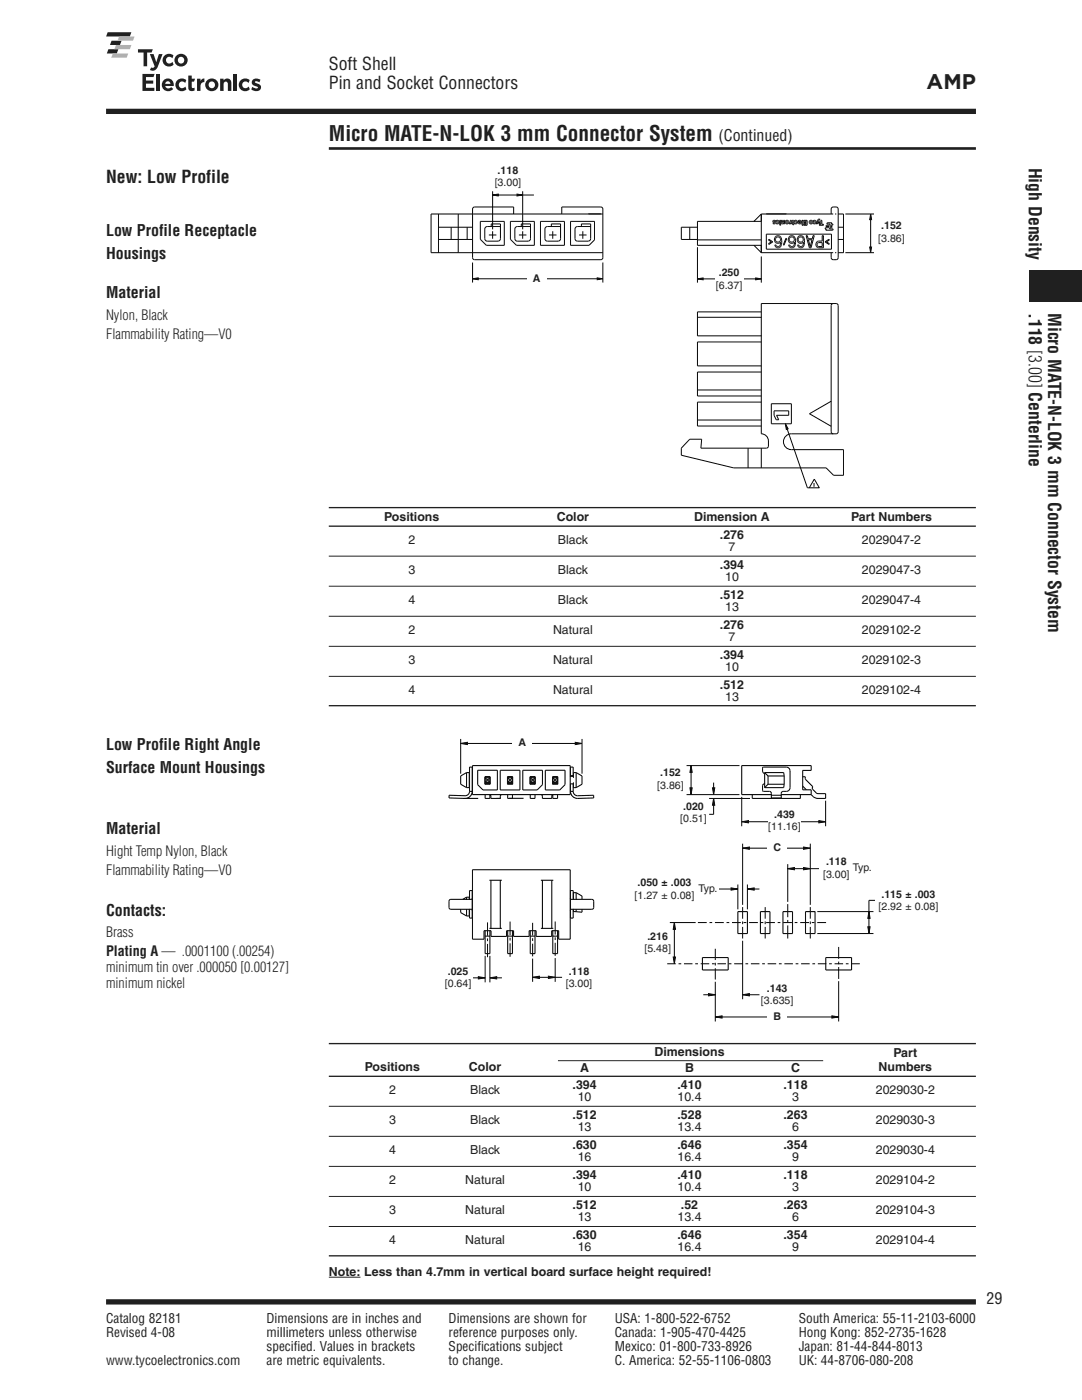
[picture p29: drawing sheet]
<svg xmlns="http://www.w3.org/2000/svg" width="216mm" height="279mm" viewBox="0 0 216 279" stroke-linecap="round" stroke-linejoin="round" font-family="sans-serif">
<defs><g id="words">
<g font-size="4.2" fill="#231f20">
<text x="184.9" y="17.8">AMP</text>
<text x="65.6" y="28">Micro MATE-N-LOK 3 mm Connector System</text>
</g>
<g font-size="3.5" fill="#231f20">
<text x="65.6" y="14">Soft Shell</text>
<text x="65.6" y="17.9">Pin and Socket Connectors</text>
<text x="205.3" y="33.5" transform="rotate(90 205.3 33.5)">High Density</text>
<text x="21.2" y="36.5">New: Low Profile</text>
<text x="205.3" y="62.4" transform="rotate(90 205.3 62.4)">.118 [3.00] Centerline</text>
<text x="209.2" y="62.4" transform="rotate(90 209.2 62.4)">Micro MATE-N-LOK 3 mm Connector System</text>
</g>
<g font-size="3.2" fill="#231f20">
<text x="143.4" y="28">(Continued)</text>
<text x="21.2" y="47.1">Low Profile Receptacle</text>
<text x="21.2" y="51.7">Housings</text>
<text x="21.2" y="59.5">Material</text>
<text x="21.2" y="149.6">Low Profile Right Angle</text>
<text x="21.2" y="154.2">Surface Mount Housings</text>
<text x="21.2" y="166.5">Material</text>
<text x="21.2" y="182.8">Contacts:</text>
<text x="196.8" y="260.3">29</text>
</g>
<g font-size="2.8" fill="#231f20">
<text x="21.2" y="63.8">Nylon, Black</text>
<text x="21.2" y="67.6">Flammability Rating—V0</text>
<text x="21.2" y="170.8">Hight Temp Nylon, Black</text>
<text x="21.2" y="174.7">Flammability Rating—V0</text>
<text x="21.2" y="187">Brass</text>
<text x="21.2" y="190.9">Plating A — .0001100 (.00254)</text>
<text x="21.2" y="194.1">minimum tin over .000050 [0.00127]</text>
<text x="21.2" y="197.2">minimum nickel</text>
</g>
<g font-size="2.6" fill="#231f20">
<text x="21.2" y="264">Catalog 82181</text>
<text x="21.2" y="266.9">Revised 4-08</text>
<text x="53.2" y="264">Dimensions are in inches and</text>
<text x="53.2" y="266.9">millimeters unless otherwise</text>
<text x="53.2" y="269.7">specified. Values in brackets</text>
<text x="89.5" y="264">Dimensions are shown for</text>
<text x="89.5" y="266.9">reference purposes only.</text>
<text x="89.5" y="269.7">Specifications subject</text>
<text x="122.7" y="264">USA: 1-800-522-6752</text>
<text x="122.7" y="266.9">Canada: 1-905-470-4425</text>
<text x="122.7" y="269.7">Mexico: 01-800-733-8926</text>
<text x="159.4" y="264">South America: 55-11-2103-6000</text>
<text x="159.4" y="266.9">Hong Kong: 852-2735-1628</text>
<text x="159.4" y="269.7">Japan: 81-44-844-8013</text>
<text x="21.2" y="272.5">www.tycoelectronics.com</text>
<text x="53.2" y="272.5">are metric equivalents.</text>
<text x="89.5" y="272.5">to change.</text>
<text x="122.7" y="272.5">C. America: 52-55-1106-0803</text>
<text x="159.4" y="272.5">UK: 44-8706-080-208</text>
</g>
<g font-size="2.5" fill="#231f20">
<text x="76.7" y="104">Positions</text>
<text x="111.1" y="104">Color</text>
<text x="138.5" y="104">Dimension A</text>
<text x="143.7" y="107.5">.276</text>
<text x="169.8" y="104">Part Numbers</text>
<text x="81.5" y="108.6">2</text>
<text x="111.3" y="108.6">Black</text>
<text x="143.7" y="113.5">.394</text>
<text x="145.4" y="110">7</text>
<text x="172" y="108.6">2029047-2</text>
<text x="81.5" y="114.6">3</text>
<text x="111.3" y="114.6">Black</text>
<text x="143.7" y="119.5">.512</text>
<text x="144.7" y="116">10</text>
<text x="172" y="114.6">2029047-3</text>
<text x="81.5" y="120.6">4</text>
<text x="111.3" y="120.6">Black</text>
<text x="143.7" y="125.5">.276</text>
<text x="144.7" y="122">13</text>
<text x="172" y="120.6">2029047-4</text>
<text x="81.5" y="126.6">2</text>
<text x="110.4" y="126.6">Natural</text>
<text x="143.7" y="131.5">.394</text>
<text x="145.4" y="128">7</text>
<text x="172" y="126.6">2029102-2</text>
<text x="81.5" y="132.6">3</text>
<text x="110.4" y="132.6">Natural</text>
<text x="143.7" y="137.5">.512</text>
<text x="144.7" y="134">10</text>
<text x="172" y="132.6">2029102-3</text>
<text x="81.5" y="138.5">4</text>
<text x="110.4" y="138.5">Natural</text>
<text x="144.7" y="140">13</text>
<text x="172" y="138.5">2029102-4</text>
<text x="72.8" y="213.8">Positions</text>
<text x="93.6" y="213.8">Color</text>
<text x="115.8" y="213.9">A</text>
<text x="130.6" y="210.8">Dimensions</text>
<text x="136.7" y="213.9">B</text>
<text x="157.9" y="213.9">C</text>
<text x="175.3" y="213.8">Numbers</text>
<text x="178.3" y="210.9">Part</text>
<text x="77.6" y="218.4">2</text>
<text x="93.8" y="218.4">Black</text>
<text x="114.3" y="217.3">.394</text>
<text x="115.3" y="219.8">10</text>
<text x="135.2" y="219.8">10.4</text>
<text x="135.2" y="217.3">.410</text>
<text x="156.3" y="217.3">.118</text>
<text x="158.1" y="219.8">3</text>
<text x="174.8" y="218.4">2029030-2</text>
<text x="77.6" y="224.3">3</text>
<text x="93.8" y="224.3">Black</text>
<text x="114.2" y="223.3">.512</text>
<text x="115.3" y="225.8">13</text>
<text x="135.2" y="225.8">13.4</text>
<text x="135.2" y="223.3">.528</text>
<text x="156.3" y="223.3">.263</text>
<text x="158.1" y="225.8">6</text>
<text x="174.8" y="224.3">2029030-3</text>
<text x="77.6" y="230.3">4</text>
<text x="93.8" y="230.3">Black</text>
<text x="114.2" y="229.3">.630</text>
<text x="115.3" y="231.8">16</text>
<text x="135.2" y="231.8">16.4</text>
<text x="135.2" y="229.3">.646</text>
<text x="156.3" y="229.3">.354</text>
<text x="158.1" y="231.8">9</text>
<text x="174.8" y="230.3">2029030-4</text>
<text x="77.6" y="236.3">2</text>
<text x="92.8" y="236.3">Natural</text>
<text x="114.2" y="235.3">.394</text>
<text x="115.3" y="237.8">10</text>
<text x="135.2" y="235.3">.410</text>
<text x="135.2" y="237.8">10.4</text>
<text x="156.3" y="235.3">.118</text>
<text x="158.1" y="237.8">3</text>
<text x="174.8" y="236.3">2029104-2</text>
<text x="77.6" y="242.3">3</text>
<text x="92.8" y="242.3">Natural</text>
<text x="114.2" y="241.3">.512</text>
<text x="115.3" y="243.8">13</text>
<text x="135.2" y="243.8">13.4</text>
<text x="135.9" y="241.3">.52</text>
<text x="156.3" y="241.3">.263</text>
<text x="158.1" y="243.8">6</text>
<text x="174.8" y="242.3">2029104-3</text>
<text x="77.6" y="248.3">4</text>
<text x="92.8" y="248.3">Natural</text>
<text x="114.2" y="247.3">.630</text>
<text x="115.3" y="249.7">16</text>
<text x="135.2" y="247.3">.646</text>
<text x="135.2" y="249.7">16.4</text>
<text x="156.3" y="247.3">.354</text>
<text x="158.1" y="249.7">9</text>
<text x="174.8" y="248.3">2029104-4</text>
<text x="65.6" y="254.6">Note: Less than 4.7mm in vertical board surface height required!</text>
</g>
<g font-size="2.1" fill="#231f20">
<text x="99.3" y="34.6">.118</text>
<text x="98.7" y="37.1">[3.00]</text>
<text x="175.8" y="45.8">.152</text>
<text x="175.2" y="48.3">[3.86]</text>
<text x="106.4" y="56.3">A</text>
<text x="142.8" y="57.6">[6.37]</text>
<text x="143.4" y="55.1">.250</text>
<text x="103.4" y="148.9">A</text>
<text x="131.7" y="154.9">.152</text>
<text x="131.1" y="157.4">[3.86]</text>
<text x="136.3" y="161.7">.020</text>
<text x="135.7" y="164.1">[0.51]</text>
<text x="153.3" y="165.7">[11.16]</text>
<text x="154.5" y="163.2">.439</text>
<text x="154.3" y="169.7">C</text>
<text x="164.8" y="172.7">.118</text>
<text x="170.2" y="173.9">Typ.</text>
<text x="126.6" y="179.4">[1.27 ± 0.08]</text>
<text x="127.2" y="176.9">.050 ± .003</text>
<text x="139.4" y="178.1">Typ.</text>
<text x="164.2" y="175.2">[3.00]</text>
<text x="175.9" y="179.1">.115 ± .003</text>
<text x="175.3" y="181.6">[2.92 ± 0.08]</text>
<text x="128.6" y="190">[5.48]</text>
<text x="129.2" y="187.5">.216</text>
<text x="88.8" y="197">[0.64]</text>
<text x="89.3" y="194.6">.025</text>
<text x="112.9" y="197">[3.00]</text>
<text x="113.5" y="194.5">.118</text>
<text x="153" y="197.9">.143</text>
<text x="151.8" y="200.4">[3.635]</text>
<text x="154.3" y="203.5">B</text>
</g>
</g></defs>
<path d="M21.2 259.8h173.5" fill="none" stroke="#231f20" stroke-width="1.1" stroke-linecap="butt"/>
<path d="M65.6 24.9h129.1v4.2h-129.1z" fill="#fff"/>
<path d="M65.6 29.6h129.1" fill="none" stroke="#231f20" stroke-width=".53"/>
<path d="M154.5 6.4h40.2v12.3h-40.2z" fill="#fff"/>
<path d="M21.2 22.2h173.5" fill="none" stroke="#231f20" stroke-width="1.1" stroke-linecap="butt"/>
<path d="M21.2 6.4h40.2v13.8h-40.2z" fill="#fff"/>
<g fill="#231f20">
<path d="M21.5 6.4h4.7l-.3 .9h-4.7z"/>
<path d="M22.3 8.1h2l-.4 .9h-2z"/>
<path d="M21.6 9.8h2l-.3 .9h-2z"/>
</g>
<g fill="#b2b3b7">
<path d="M23.8 7.3h3.1l-.4 .8h-3.1z"/>
<path d="M23.1 9h3.1l-.3 .8h-3.1z"/>
<path d="M22.5 10.7h3.1l-.3 .8h-3.1z"/>
</g>
<g fill="#231f20">
<path d="M29.9 10.8h.7l.6 1.6 .5-1.6h.7l-.9 2.5a1.04 1.04 0 0 1-1.6 .7l.3-.5h.4l.3-.3z"/>
<path d="M27.5 9.8h3l-.3 .7h-.8v2.7h-.8v-2.7h-1.1z"/>
<path d="M32.9 11a1.34 1.34 0 0 1 1.7 .1l-.2 .5a.69 .69 0 0 0-1.1-.1 .69 .69 0 0 0 .1 1.1 .69 .69 0 0 0 1-.3l.2 .6a1.28 1.28 0 0 1-1.8-.1 1.28 1.28 0 0 1 .1-1.8z"/>
<path d="M28.4 14.8h2.5l-.3 .6h-1.5v.7h1.5v.6h-1.5v.8h1.7v.6h-2.4z"/>
<path d="M31.2 14.8h.7v3.3h-.7z"/>
<path d="M37.6 15.1h.7v.6h.6l-.2 .6h-.4v1a.33 .33 0 0 0 .5 .2v.5l-.3 .2a.7 .7 0 0 1-.9-.7z"/>
<path d="M43.9 15.7h.7v.4a.84 .84 0 0 1 1-.4 .84 .84 0 0 1 .6 .9v1.5h-.7l-.1-1.6a.43 .43 0 0 0-.7 0l-.1 1.6h-.7z"/>
<path d="M46.6 14.8h.7v.6h-.7z"/>
<path d="M46.6 15.7h.7v2.4h-.7z"/>
<path d="M50.5 15.9a1.33 1.33 0 0 1 1.5 0l-.2 .5-.3-.1a.45 .45 0 0 0-.6 .1l.1 .1a1.06 1.06 0 0 1 1 1.2 1.31 1.31 0 0 1-1.9 .1l.2-.5 .3 .2a.58 .58 0 0 0 .9 0l-.2-.2a1.03 1.03 0 0 1-1-1.2z"/>
<path d="M35.5 15.9a1.34 1.34 0 0 1 1.7 .1l-.2 .6a.69 .69 0 0 0-1.1-.2 .69 .69 0 0 0 .1 1.1 .69 .69 0 0 0 1-.2l.2 .5a1.28 1.28 0 0 1-1.9 0 1.28 1.28 0 0 1 .2-1.9z"/>
<path d="M48.1 15.9a1.34 1.34 0 0 1 1.7 .1l-.2 .6a.69 .69 0 0 0-1.1-.2 .69 .69 0 0 0 .1 1.1 .69 .69 0 0 0 1-.2l.2 .5a1.28 1.28 0 0 1-1.8 0 1.28 1.28 0 0 1 .1-1.9z"/>
<path d="M39.3 15.7h.7v.5a.75 .75 0 0 1 .8-.5v.7a.72 .72 0 0 0-.8 .8v.9h-.7z"/>
<path d="M205.3 54h10.6v6.3h-10.6z"/>
<path d="M35.5 12a.66 .66 0 0 1 1.3 0 .66 .66 0 0 1-1.3 0zM34.8 12a1.3 1.3 0 0 0 2.6 0 1.3 1.3 0 0 0-2.6 0z"/>
<path d="M33.2 16.3a.51 .51 0 0 1 .8 .4h-1zM32.8 15.9a1.29 1.29 0 0 0-.2 1.9 1.29 1.29 0 0 0 2-.1l-.4-.3-.2 .1a.66 .66 0 0 1-1-.3h1.7a1.22 1.22 0 0 0-.5-1.3 1.22 1.22 0 0 0-1.4 0z"/>
<path d="M41.6 16.9a.66 .66 0 0 1 1.3 0 .66 .66 0 0 1-1.3 0zM41 17a1.3 1.3 0 0 0 2.6 0 1.3 1.3 0 0 0-2.6 0z"/>
</g>
<g fill="#fff">
<path d="M21.2 33.9h40.2v22.4h-40.2z"/>
<path d="M21.2 57.2h40.2v32.6h-40.2z"/>
<path d="M21.2 147.2h40.2v13.6h-40.2z"/>
<path d="M21.2 164.2h40.2v38.6h-40.2z"/>
</g>
<path d="M65.6 101.3h129.1M65.6 105h129.1M65.6 140.8h129.1M65.6 208.3h129.1M65.6 214.8h129.1M65.6 250.6h129.1" fill="none" stroke="#231f20" stroke-width=".26"/>
<path d="M65.6 111h129.1M65.6 117h129.1M65.6 123h129.1M65.6 129h129.1M65.6 135h129.1M111.3 211.7h53M65.6 220.8h129.1M65.6 226.8h129.1M65.6 232.8h129.1M65.6 238.8h129.1M65.6 244.8h129.1M65.6 254.9h6.3" fill="none" stroke="#231f20" stroke-width=".2"/>
<path d="M83 34.9h91.3v27.4h-91.3z" fill="#fff"/>
<path d="M150.8 55.5l1.1 .2-1.1 .1z" fill="#040503"/>
<path d="M150.8 55.5l1.1 .2-1.1 .1z" fill="none" stroke="#040503" stroke-width=".2"/>
<path d="M139.2 55.7l1.1-.2v.3z" fill="#040503"/>
<path d="M139.2 55.7l1.1-.2v.3z" fill="none" stroke="#040503" stroke-width=".2"/>
<path d="M94.3 55.6l1.1-.1v.3z" fill="#040503"/>
<path d="M94.3 55.6l1.1-.1v.3z" fill="none" stroke="#040503" stroke-width=".2"/>
<path d="M119.2 55.5l1.1 .1-1.1 .2z" fill="#040503"/>
<path d="M119.2 55.5l1.1 .1-1.1 .2z" fill="none" stroke="#040503" stroke-width=".2"/>
<path d="M98.3 38.9l1.1-.2v.4z" fill="#040503"/>
<path d="M98.3 38.9l1.1-.2v.4z" fill="none" stroke="#040503" stroke-width=".2"/>
<path d="M103.2 38.7l1.1 .2-1.1 .2z" fill="#040503"/>
<path d="M103.2 38.7l1.1 .2-1.1 .2z" fill="none" stroke="#040503" stroke-width=".2"/>
<path d="M173.7 42.7l.2 1.1h-.4z" fill="#040503"/>
<path d="M173.7 42.7l.2 1.1h-.4z" fill="none" stroke="#040503" stroke-width=".2"/>
<path d="M173.5 49.3h.4l-.2 1.1z" fill="#040503"/>
<g fill="none" stroke="#040503" stroke-width=".2">
<path d="M98.3 38.2v7.6M98.3 38.9h8.2M104.3 38.2v7.6M87.5 42.7v7.7M87.5 47.8h6.8M87.5 45.3h6.8M90 45.3v2.5M91.4 42.7v7.7M93.2 45.3v2.5M94.3 55.6h25.5M94.3 52.4v4M95.8 44.2h4.8v4.8h-3.6l-1.2-1.2z"/>
<path d="M97.5 46.9h1.5M98 45.2v-.5h1.9l-.1 3.2-.4 .2h-2.4l-.3-.5v-1.9l.3-.4 2.9-.1M98.3 46.1v1.5M101.8 44.2h4.8v4.8h-3.6l-1.2-1.2zM102.5 42.7v-1.4h-7.8l-.4 .2v9.9l.2 .4h25.6l.2-.4-.1-9.9-.3-.2h-7.8v1.4M103.5 46.9h1.5M104 45.2v-.5h1.9l-.1 3.2-.4 .2h-2.4l-.3-.5v-1.9l.3-.4 2.9-.1M104.3 46.1v1.5M107.8 44.2h4.8v4.8h-4.8zM109.5 46.9h1.5M110 45.2v-.5h1.9l-.1 3.2-.4 .2h-2.4l-.3-.5v-1.9l.3-.4 2.9-.1M110.3 46.1v1.5"/>
<path d="M113.8 44.2h4.8v3.7l-1.1 1.1h-3.7zM115.5 46.9h1.5M116 45.2v-.5h1.9l-.1 3.2-.4 .2h-2.4l-.3-.5v-1.9l.3-.4 2.9-.1M116.3 46.1v1.5M117.4 42.7h.1M119.9 42.7h.1M120.3 52.4v4M120.3 42.7h-34.3v7.7h34.3M137.6 45.3v2.5M139.2 49.3v7.1M139.2 55.7h11.7M139.2 45.3h-3.3v2.5h3.3"/>
<path d="M139.2 47.9h12.7M150.4 49l1.5 1.4M151.9 42.7l-1.5 1.5M151.9 42.7h14.3M151.9 50.4h14.3M151.9 42.7v7.7M151.9 44.2h-12.7v4.8h12.7M151.9 51.2v5.2M152.9 42.7h.1M152.9 46.7h13v3h-13zM153.4 47.8l.8 .5-.8 .5-.1-.2 .6-.3-.6-.4zM154.3 44l.5 .1-.1 .1h-.3l.3 .2-.1 .2h-.4l.1-.1h.2l-.3-.2z"/>
<path d="M154.6 44.5h-.1M154.7 47.2a.77 .77 0 0 1 1 0 .77 .77 0 0 1 .3 .9v.3a.74 .74 0 0 1-.4 1 .74 .74 0 0 1-1-.4v-.1h.2a.48 .48 0 0 0 .5 .3 .48 .48 0 0 0 .4-.5l.1-.4a.76 .76 0 0 1-1.1 0 .76 .76 0 0 1 0-1.1zM154.8 44.1a.37 .37 0 0 1 .6 0 .37 .37 0 0 1 0 .5 .37 .37 0 0 1-.5 0v-.2a.2 .2 0 0 0 .3 .1 .2 .2 0 0 0 0-.3 .2 .2 0 0 0-.3 0zM155.6 44.8h.2v.1h-.2zM155.6 44h.2v.7h-.2zM155.9 44h.2l.1 .5 .2-.5h.2v.7l-.6-.1zM156.8 47.5l.2 .1-.6 1.3-.1-.1zM156.9 42.7h.1M157.5 47.2a.77 .77 0 0 1 .9 0 .77 .77 0 0 1 .3 .9v.3a.74 .74 0 0 1-.3 1 .74 .74 0 0 1-1-.4v-.1h.2a.48 .48 0 0 0 .5 .3 .48 .48 0 0 0 .4-.5v-.4a.76 .76 0 0 1-1.1 0 .76 .76 0 0 1 .1-1.1zM157.6 44.4l-.1 .1v.2l.2-.2v.2h.2v-.7h-.2l-.1 .4M158.1 44l-.1 .2h.2v.3l-.2 .2 .4 .2v-.9h-.3M158.5 44.1a.37 .37 0 0 1 .5 0 .37 .37 0 0 1 0 .5 .37 .37 0 0 1-.5 0l.1-.2a.2 .2 0 0 0 .3 .1 .2 .2 0 0 0 0-.3 .2 .2 0 0 0-.3 0z"/>
<path d="M159.2 44.3h.1M159.3 47.2a.77 .77 0 0 1 .9 0 .77 .77 0 0 1 .3 .9v.3a.74 .74 0 0 1-.3 1 .74 .74 0 0 1-1-.4l-.1-.1h.3a.48 .48 0 0 0 .5 .3 .48 .48 0 0 0 .4-.5v-.4a.76 .76 0 0 1-1.1 0 .76 .76 0 0 1 .1-1.1zM159.3 44a.37 .37 0 0 1 .6 0 .37 .37 0 0 1-.2 .6 .37 .37 0 0 1-.5-.3h.5zM159.4 44.4h.3l-.1 .1zM160 44h.2v1h-.2zM160.4 44.6v-.2h.4v-.2h-.4v-.2h.6v1h-.7l.1-.2h.4v-.2h-.4M160.9 47h.2l.2 .6h.8l.1-.6h.3l-.7 2.5h-.3zM161.3 47.9h.7l-.3 1.3zM162.3 44.1a.37 .37 0 0 1 .5 0 .37 .37 0 0 1 0 .5 .37 .37 0 0 1-.5 0v-.2a.2 .2 0 0 0 .3 .1 .2 .2 0 0 0 0-.3 .2 .2 0 0 0-.3 0zM163.2 48.5l.9-.1v.8l-.9-.1-.2-.2zM163.3 43.8h.3l-.2 .2 .2 .7h-.2l-.1-.5-.2 .5h-.2zM164 44h-.2v.8h-.3v.2h.8v-.2h-.3v-.8"/>
<path d="M164.1 47h.2v2.5h-1a.69 .69 0 0 1-.5-.7 .69 .69 0 0 1 .5-.7h.8zM164.6 48.3l.8-.5 .1 .1-.6 .4 .6 .3-.1 .2zM165.1 44.5h.9l-.1 .2h.3l-.1 .3h-.3l-.1 .2h.3v.2h-.4l-.1 .3h.7v.2h-1.4l.1-.2h-.3l.1-.3h.7l.1-.2h-.7l.1-.2h.7v-.3h-.6zM165.8 42.7l.1-1.2a1.04 1.04 0 0 1 1.2-.1l.1 .3v9.7l-.1 .4h-.9l-.3-.2-.1-1.2M166.6 50.4h.3M166.6 42.7h.3M167.2 42.7h1.1v7.7h-1.1M167.2 47.8h1.1M167.2 45.3h1.1M168.7 50.4h5.6M168.7 42.7h5.6M173.5 49.3h.4l-.2 1.1z"/>
<path d="M173.7 42.7v6.8"/>
<circle cx="155.2" cy="47.8" r=".52"/>
<circle cx="157" cy="44.3" r=".19"/>
<circle cx="157" cy="44.3" r=".38"/>
<circle cx="158" cy="47.8" r=".52"/>
<circle cx="159.8" cy="47.8" r=".52"/>
<circle cx="161.8" cy="44.3" r=".19"/>
<circle cx="161.8" cy="44.3" r=".38"/>
</g>
<path d="M156.7 84.6l.6 1-.4 .1z" fill="#040503"/>
<g fill="none" stroke="#040503" stroke-width=".2">
<path d="M139.2 77.8h12.7M139.2 63.3h12.7M151.9 60.6h14.9h.3l.1 .4v25.4l-.4 .2h-8.9a1.58 1.58 0 0 0-1.6 1.6 1.58 1.58 0 0 0 1.6 1.5h10.4v5.2h-2l-1.5-1.5h-18.4l-10.5-2.6v-1.4l1.7-1.7h2.4l-.1 1.7h13.2a1.81 1.81 0 0 0-1.2-2.8zM151.9 62.2h-12.7v4.8h12.7M151.9 68.2h-12.7v4.8h12.7M151.9 74.2h-12.7v4.8h12.7M166.2 60.6h-.2l-.1 .4-.1 25.2 .2 .3 .2 .1M139.2 83.8h12.7M149.3 89.4v4M151.9 86.6h.1M151.9 80.2h-12.7v4.8h12.7M151.9 89.4v4"/>
<path d="M153.9 80.6h4v4h-4zM154.5 82h2.9v.9h-2.4l.4 .9h-.5l-.4-.9zM156.7 84.6l.6 1-.4 .1zM156.7 84.6l4.4 12.8h2.4l-1-1.8-1 1.8M162.4 96.4v.7M165.8 80.1l-4.3 2.5 4.3 2.5"/>
</g>
<g fill="#fff">
<path d="M98.5 32.7h5.7v5.2h-5.7z"/>
<path d="M175.1 43.9h5.6v5.2h-5.6z"/>
<path d="M142.7 53.2h5.6v5.2h-5.6z"/>
<path d="M105.1 53.2h4v5.2h-4z"/>
</g>
<path d="M163.4 163.8l1.3 .2-1.3 .2z" fill="#040503"/>
<path d="M163.4 163.8l1.3 .2-1.3 .2z" fill="none" stroke="#040503" stroke-width=".2"/>
<path d="M148 164l1.4-.2v.4z" fill="#040503"/>
<path d="M148 164l1.4-.2v.4z" fill="none" stroke="#040503" stroke-width=".2"/>
<path d="M114.8 148.1l1.3 .3-1.3 .2z" fill="#040503"/>
<path d="M114.8 148.1l1.3 .3-1.3 .2z" fill="none" stroke="#040503" stroke-width=".2"/>
<path d="M91.9 148.4l1.4-.3v.5z" fill="#040503"/>
<path d="M91.9 148.4l1.4-.3v.5z" fill="none" stroke="#040503" stroke-width=".2"/>
<path d="M137.9 152.8l.2 1.3h-.4z" fill="#040503"/>
<path d="M137.9 152.8l.2 1.3h-.4z" fill="none" stroke="#040503" stroke-width=".2"/>
<path d="M137.7 157.2h.4l-.2 1.4z" fill="#040503"/>
<path d="M137.7 157.2h.4l-.2 1.4z" fill="none" stroke="#040503" stroke-width=".2"/>
<path d="M142.2 157.2h.4l-.2 1.4z" fill="#040503"/>
<path d="M142.2 157.2h.4l-.2 1.4z" fill="none" stroke="#040503" stroke-width=".2"/>
<path d="M142.4 159.3l.2 1.4h-.4z" fill="#040503"/>
<path d="M142.4 159.3l.2 1.4h-.4z" fill="none" stroke="#040503" stroke-width=".2"/>
<path d="M157.2 173.4l1.3-.3v.5z" fill="#040503"/>
<path d="M157.2 173.4l1.3-.3v.5z" fill="none" stroke="#040503" stroke-width=".2"/>
<path d="M160.3 173.1l1.4 .3-1.4 .2z" fill="#040503"/>
<path d="M160.3 173.1l1.4 .3-1.4 .2z" fill="none" stroke="#040503" stroke-width=".2"/>
<path d="M149.1 177.4l1.4-.2v.4z" fill="#040503"/>
<path d="M149.1 177.4l1.4-.2v.4z" fill="none" stroke="#040503" stroke-width=".2"/>
<path d="M145.9 177.2l1.3 .2-1.3 .2z" fill="#040503"/>
<path d="M145.9 177.2l1.3 .2-1.3 .2z" fill="none" stroke="#040503" stroke-width=".2"/>
<path d="M173.4 181.9l.2 1.4h-.4z" fill="#040503"/>
<path d="M173.4 181.9l.2 1.4h-.4z" fill="none" stroke="#040503" stroke-width=".2"/>
<path d="M173.2 185h.4l-.2 1.3z" fill="#040503"/>
<path d="M173.2 185h.4l-.2 1.3z" fill="none" stroke="#040503" stroke-width=".2"/>
<path d="M134.6 184.1l.2 1.4h-.5z" fill="#040503"/>
<path d="M134.6 184.1l.2 1.4h-.5z" fill="none" stroke="#040503" stroke-width=".2"/>
<path d="M134.3 191h.5l-.2 1.3z" fill="#040503"/>
<path d="M134.3 191h.5l-.2 1.3z" fill="none" stroke="#040503" stroke-width=".2"/>
<path d="M141.4 198.3l1.3 .2-1.3 .2z" fill="#040503"/>
<path d="M141.4 198.3l1.3 .2-1.3 .2z" fill="none" stroke="#040503" stroke-width=".2"/>
<path d="M148.2 198.5l1.3-.2v.4z" fill="#040503"/>
<path d="M148.2 198.5l1.3-.2v.4z" fill="none" stroke="#040503" stroke-width=".2"/>
<path d="M142.7 203l1.4-.3v.5z" fill="#040503"/>
<path d="M142.7 203l1.4-.3v.5z" fill="none" stroke="#040503" stroke-width=".2"/>
<path d="M166 202.7l1.3 .3-1.3 .2z" fill="#040503"/>
<path d="M166 202.7l1.3 .3-1.3 .2z" fill="none" stroke="#040503" stroke-width=".2"/>
<path d="M148.2 169.3l1.3-.3v.5z" fill="#040503"/>
<path d="M148.2 169.3l1.3-.3v.5z" fill="none" stroke="#040503" stroke-width=".2"/>
<path d="M160.3 169l1.4 .3-1.4 .2z" fill="#040503"/>
<path d="M160.3 169l1.4 .3-1.4 .2z" fill="none" stroke="#040503" stroke-width=".2"/>
<path d="M106.3 195l1.3-.2v.5z" fill="#040503"/>
<path d="M106.3 195l1.3-.2v.5z" fill="none" stroke="#040503" stroke-width=".2"/>
<path d="M109.4 194.8l1.4 .2-1.4 .3z" fill="#040503"/>
<path d="M109.4 194.8l1.4 .2-1.4 .3z" fill="none" stroke="#040503" stroke-width=".2"/>
<path d="M95.5 194.9l1.3 .2-1.3 .3z" fill="#040503"/>
<path d="M95.5 194.9l1.3 .2-1.3 .3z" fill="none" stroke="#040503" stroke-width=".2"/>
<path d="M97.8 195.1l1.3-.2v.5z" fill="#040503"/>
<g fill="none" stroke="#040503" stroke-width=".2">
<path d="M91.9 147.5v6.9M91.9 148.4h23.1M116.1 147.5v6.9M137 158.6h10.6M137 152.8h10.6M137.9 154.1v4.5M141.5 159.3h8.2M142.4 156.2v2.4M142.4 159.3v3.2h-.9M148 159v5.9M164.7 159.8v5.1M143.3 177.4h3.9"/>
<path d="M147.2 176.5v5M148.2 168.4v12.2M148.2 169.3h12.3M149.1 164h15.6M149.1 176.5v5M149.1 177.4h2.4M157.1 173.4h6.8M157.2 172.5v7.5M161.7 168.4v12.2M175 179.7h-1.6v6.6M94.3 195.1h2.5M96.8 190.8v5.2"/>
<path d="M97.3 184.1v2.6M97.3 187.3v.5M97.3 188.4v2.6M97.8 195.1l1.3-.2v.5zM97.8 195.1h2.4M97.8 190.8v5.2M101.8 183.9v2.7M101.8 187.2v.5M101.8 188.3v2.6M106.3 195h5.9M106.3 184.2v2.5M106.3 187.2v.6"/>
<path d="M106.3 188.3v2.6M106.3 191.3v4.6M110.8 183.9v2.6M110.8 187.1v.5M110.8 188.2v2.6M110.8 191.2v4.7M133.1 192.3h1.7M133.7 184.1h5.1M134.6 184.1v7.1M135.4 192.3h.5M136.5 192.3h1.7M138.7 192.3h.6"/>
<path d="M139.3 184.1h1.7M139.8 192.3h1.7M140.3 198.5h2.4M141.6 184.1h.5M142.1 192.3h.5M142.7 184.1h1.7M142.7 189.3v2.3M142.7 192.1v.6M142.7 193.2v2.3M142.7 195.9v8M143.2 192.3h1.7M145 184.1h.5"/>
<path d="M145.4 192.3h.6M146.1 184.1h1.7M146.5 192.3h1.7M148.2 198.5h3.3M148.2 181v2.3M148.2 183.9v.5M148.2 185v2.3M148.2 187.7v11.7M148.4 184.1h.5M148.7 192.3h.6M149.5 184.1h1.7M149.8 192.3h1.7"/>
<path d="M151.8 184.1h.5M152.1 192.3h.5M152.7 181v2.3M152.7 183.9v.5M152.7 185v2.3M152.9 184.1h1.7M153.2 192.3h1.7M155.2 184.1h.5M155.4 192.3h.6M156.3 184.1h1.7M156.5 192.3h1.7M157.2 180.4v2.6"/>
<path d="M157.2 183.6v.5M157.2 184.7v2.6M158.6 184.1h.5M158.8 192.3h.5M159.7 184.1h1.7M159.9 192.3h1.7M161.7 181v2.3M161.7 183.9v.5M161.7 185v2.3M162 184.1h.5M162.1 192.3h.5M163.1 184.1h1.7"/>
<path d="M163.1 186.3h11.2M163.1 181.9h11.2M163.2 192.3h1.7M165.4 192.3h.6M166.5 192.3h1.7M167.3 189v2.4M167.3 191.9v.5M167.3 193v2.4M167.3 195.8v8.1M168.8 192.3h.5M169.9 192.3h1.7M142.7 203h23.5"/>
</g>
<g fill="none" stroke="#040503" stroke-width=".21">
<path d="M92.6 159.3h2.8M93.1 154.2v3M93.1 154.2l-1.2 .7v1.6l1.2 .7M93.1 154.2h.5v3h-.5M93.6 156.4h.1M93.6 154.9h.1M93.7 157.9h.5M93.7 157.9v-4.8h.5v4.8M94.2 156.4h.1M94.2 154.9h.1M94.2 157.9a1.41 1.41 0 0 1-1.4 1.4l-3.2-.1v-.5l3.2 .1a.87 .87 0 0 0 .9-.9M94.3 152.8h19.5v5.8h-19.5z"/>
<path d="M95.3 153.7h3.9v4h-2.8l-1.1-1.1zM96.8 155h1v1.5h-1zM96.8 156.4h1M96.8 156.2h1M96.8 155.2h1M96.8 158.6v.7h1v-.7M96.8 156l.1 .2M96.9 155.3l.2 .2M96.9 155.2l-.1 .1M97.1 155.5v.3M97.1 155.8h.3M97.1 155.5h.3"/>
<path d="M97.1 155.8l-.2 .3M97.4 155.8l.3 .3M97.4 155.5v.3M97.6 155.2l.2 .1M97.7 158.6l.2 .1 .1 .6h1.9M97.7 155.3l-.3 .2M97.8 156l-.2 .2M97.8 155h-1v1.5M99.8 153.7h3.9v4h-3.9zM100.1 158.6l-.2 .1-.1 .6M101.3 155h1v1.5h-1zM101.3 156.4h1"/>
<path d="M101.3 156.2h1M101.3 155.2h1M101.3 158.6v.7h3.2M101.3 156.5v-1.5h1v1.5M101.3 156l.1 .2M101.4 155.3l.2 .2M101.4 155.2l-.1 .1M101.6 155.8l-.2 .3M101.6 155.5v.3M101.6 155.8h.3M101.6 155.5h.3M101.9 155.5v.3"/>
<path d="M101.9 155.8l.3 .3M102.1 155.2l.2 .1M102.2 155.3l-.3 .2M102.3 156l-.2 .2M102.3 158.6v.7M104.3 153.7h3.9v2.9l-1 1.1h-2.9zM105.8 155h1v1.5h-1zM105.8 158.6v.7h1v-.7M105.8 156.5v-1.5h1v1.5M105.8 156.4h1M105.8 156.2h1M105.8 155.2h1"/>
<path d="M105.8 156l.1 .2M105.9 155.3l.2 .2M105.9 155.2l-.1 .1M106.1 155.5v.3M106.1 155.8h.3M106.1 155.5h.3M106.1 155.8l-.2 .3M106.4 155.8l.3 .3M106.4 155.5v.3M106.6 155.2l.2 .1M106.7 155.3l-.3 .2M106.8 156l-.2 .2"/>
<path d="M107.9 158.6l.3 .1v.6h1.9v-.6l.3-.1M108.8 153.7h3.9v2.9l-1 1.1h-2.9zM110.3 155h1v1.5h-1zM110.3 156.4h1M110.3 156.2h1M110.3 155.2h1M110.3 156.5v-1.5h1v1.5M110.3 156l.1 .2M110.4 155.3l.2 .2M110.4 155.2l-.1 .1M110.6 155.8l-.2 .3M110.6 155.5v.3"/>
<path d="M110.6 155.8h.3M110.6 155.5h.3M110.9 155.8l.3 .3M110.9 155.5v.3M111.1 155.2l.2 .1M111.2 155.3l-.3 .2M111.3 156l-.2 .2M111.3 158.6v.7h-1v-.7M113.8 156.4h.6M113.8 154.9h.6M113.8 154.8h.6M113.8 157.9a1.41 1.41 0 0 0 1.5 1.4l3.2-.1v-.5l-3.3 .1a.87 .87 0 0 1-.8-.9"/>
<path d="M113.8 157.9h.6M113.8 154.9v-1.8h.6v1.8M113.8 156.4v1.5M114.4 156.4v1.5M114.4 156.1v1.1h.6M115 154.2h-.6v1M115 154.2l1.1 .7v1.6l-1.1 .7M115 154.2v3M150.1 158.6v.7h9.6v-.7M152.2 156.8v1.1h1.3l.4 .2v1.2M152.6 154.2l.7 .7M152.6 154.5l-.4-.6v-.6l.2-.2h4.5a.75 .75 0 0 1 .7 .7v3.4a.75 .75 0 0 1-.7 .7h-.6l-.4 .2v1.2"/>
<path d="M152.6 156.4l-.3 .1-.1 .3M152.6 154.2h3.8l.1 .7M152.6 154.2v3M153.3 156.5h3.2M153.3 154.9v1.6M153.3 154.9h3.2M153.3 156.5l-.7 .7M153.9 159.3h2M155.9 158.7h-2M155.9 158.6h6M156.5 156.5l-.1 .7h-3.8M156.5 154.9v1.6"/>
<path d="M160.2 155h.5l.1 .6 1.4 1.4-.1 .4 .8 .8 .3 .2h1.5v.9h-1.8l-.5-.2-.5-.5M160.2 156.9l.7 .7M161.9 158.6v-1h-1.7v-3.8h1.7v-1h-13.9v5.8h5.9M93.1 179.1v.4M93.1 179.1l-.8 .4M93.1 179.1h.5v.4M93.6 179.5l.1-1.8h.5v5.5h-.5l-.1-1.7M94.2 179.8h.1M94.2 179.2v.3h-4.4l-.2 .3v1.3l.3 .4h4.3v.2M94.3 173.6h19.5v13.8h-2.3v-1.7h-1.4v1.2h-3.1v-1.2h-1.4v1.2h-3.1v-1.2h-1.4v1.2h-3.1v-1.2h-1.4v1.7h-2.3zM97.7 175.7h2.4M98 175.7v9.6"/>
<path d="M99.8 175.7v9.6M107.9 175.7h2.5M108.2 175.7v9.6M110.1 175.7v9.6M113.8 178.2h.1M113.8 179.2l.1 .3h4.2l.4 .4v1.2l-.3 .3-4.3 .1-.1 .2M114.4 178.2h.6M114.4 178.2l.1 1.3-.1-1.8h-.6v5.5h.6v-1.7v.4l1.7 .2v-.6M115 178.2v1.3M115 178.2l1.1 .6v.7M91.9 181.5v.6l1.2 .7M93.1 181.5v1.3h.6"/>
<path d="M93.6 181.5v1.3M94.2 182.8h.1M96.8 186.8h1M96.8 185.7v4.6h1v-4.6M97.7 185.3h2.4M101.3 186.8h1M101.3 185.7v4.6h1v-4.6M105.8 185.7v4.6h1v-4.6M105.8 186.8h1M107.9 185.3h2.5M110.3 186.8h1M110.3 185.7v4.6h1v-4.6"/>
<path d="M113.8 181.2h.1M115 181.5v.4M140.2 191.1h5.1v2.5h-5.1zM147.2 181.9h1.9v4.4h-1.9zM151.7 181.9h1.9v4.4h-1.9zM156.2 181.9h1.9v4.4h-1.9zM160.7 181.9h1.9v4.4h-1.9zM164.8 191.1h5.1v2.5h-5.1z"/>
</g>
<g fill="#fff">
<path d="M102.2 145.8h4v5.2h-4z"/>
<path d="M153.1 201.4h4v3.1h-4z"/>
<path d="M153.1 166.6h4v5.2h-4z"/>
<path d="M112.7 192.6h5.7v5.2h-5.7z"/>
<path d="M88.6 192.7h5.6v5.2h-5.6z"/>
<path d="M131 153h5.6v5.2h-5.6z"/>
<path d="M135.6 159.8h5.6v5.2h-5.6z"/>
<path d="M153.3 161.3h6.5v5.2h-6.5z"/>
<path d="M128.4 185.6h5.7v5.2h-5.7z"/>
<path d="M151.7 196h6.8v5.2h-6.8z"/>
<path d="M125.8 175h13.6v5.2h-13.6z"/>
<path d="M139.1 174.9h4.4v5.2h-4.4z"/>
<path d="M163.6 170.8h6.6v5.2h-6.6z"/>
<path d="M169.9 170.7h4.4v5.2h-4.4z"/>
<path d="M174.7 177.2h13.1v5.2h-13.1z"/>
</g>
<use href="#words"/>
</svg>
